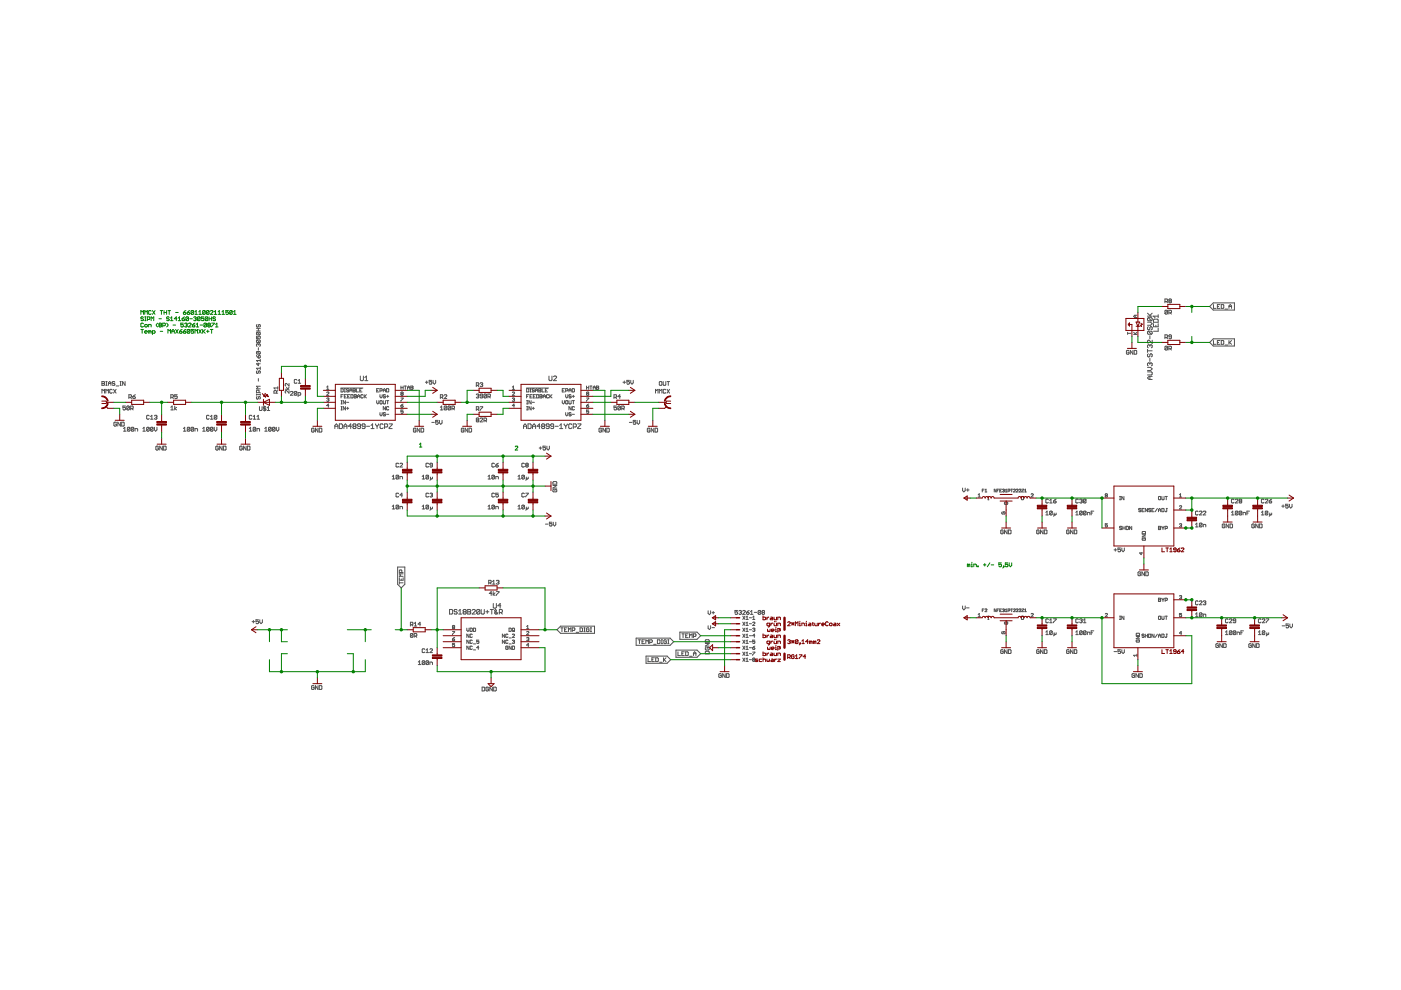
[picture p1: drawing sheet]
<svg xmlns="http://www.w3.org/2000/svg" width="297mm" height="210mm" viewBox="0 0 297 210" stroke-linecap="round" stroke-linejoin="round" font-family="sans-serif">
<g fill="none" stroke="#505050" stroke-width=".21">
<path d="M54.4 71.3v.5h.4l-.1-.4 .4-.1 .1 .1-.1 .4M54.4 75.4l.4 .5M54.4 70.2h.8M54.4 69.6h.8M54.5 70.4l.6 .6M54.5 78.6l-.1 .2 .1 .4 .3-.2 .1-.4 .3 .2-.1 .4M54.5 68.8l-.1 .1 .1 .4 .3-.1 .1-.4 .3 .1-.1 .4M54.5 70.4l-.1 .2 .1 .4h.6M54.5 72.1l-.1 .1 .1 .4h.6M54.5 74.5l-.1 .2 .1 .4h.6M54.5 70.4h.6l.1 .2-.1 .4M54.5 72.1h.6l.1 .1-.1 .4"/>
<path d="M54.5 74.5h.6l.1 .2-.1 .4M54.5 74.5l.6 .6M54.5 72.1l.6 .5M54.8 77v.5l-.4-.4h.8M54.8 73l-.1-.1-.3 .1 .1 .4M54.8 69.6v.6M54.8 73v.2M54.8 73.7v.6M54.8 75.5l.1-.1 .3 .1-.1 .4h-.3zM54.8 73l.1-.1 .3 .1-.1 .4M55.2 76.2v.5M55.2 77.8v.6"/>
<path d="M55.2 78.1h-.8l.3 .3M55.2 76.4h-.8l.3 .3M76.4 79.7v.8l.2 .2 .4-.2v-.8M116.4 79.7v.8l.1 .2h.4l.1-.2v-.8M117.3 79.9l.2-.2 .5 .2-.7 .8h.7M239.1 70.7h.7M239.1 70.4v.5M239.4 74.4l-.2-.1-.4 .1v.6l.4 .1 .2-.4h-.3M240.2 74.3v.8l-.6-.8v.8M240.3 70.9h.7M240.3 70.4l.5 .5M240.5 74.3l.5 .1-.1 .7h-.4z"/>
<path d="M240.7 66.8v.5M241 66.8h-.4l-.3 .3 .3 .2h.4M241 70.4l-.3 .4M243.3 78.8h.8l.2 .2-.2 .5h-.8M243.3 77.9h.6l.4 .3-.4 .3h-.6M243.3 74.1v.6M243.3 74.4h1M243.3 68.3h.6l.4 .3-.4 .4h-.6M243.3 67h1M243.3 66.4l.6 .6M243.5 69.3l-.2 .1v.4l.3 .1 .2-.1v-.4l.3-.1 .2 .1v.4l-.2 .1M243.5 75l-.2 .5 .3 .2 .2-.5 .3-.2 .2 .2-.2 .5"/>
<path d="M243.5 67.4h.6l.2 .1-.2 .5M243.5 70.2h.6l.2 .2v.3l-.2 .2M243.5 67.4l-.2 .1 .2 .5h.6M243.5 70.2l-.2 .2v.3l.2 .2h.6M243.5 70.2l.6 .7M243.5 67.4l.6 .6M243.8 71.2v.6M243.8 73.3v.1M243.8 76v.6M243.8 77.1v.2M243.8 79.8v.7M243.8 73.3l.1-.2 .4 .2v.3l-.2 .1"/>
<path d="M243.8 77.1l.1-.2 .4 .2v.3l-.2 .2M243.8 77.1l-.2-.2-.3 .2v.3l.2 .2M243.8 73.3l-.2-.2-.3 .2v.3l.2 .1M244.3 79.8h-.7l-.3 .3 .3 .4h.7M244.3 72.1v.7l-.8-.7-.2 .2 .2 .5M244.3 66.4l-.5 .5M244.6 68.6v.7h1v-.7M244.6 67.8l.1-.1h.7l.2 .1v.5h-1zM245.1 69v.3M245.6 69.6v.6h-1M245.6 67h-1l.3 .4M245.6 66.7v.7"/>
<path d="M247 71.5l.5-.1-.1-.4h-.4v.8M247 63.9h.4l.1-.4-.5-.1v.8M247.3 63.9l.2 .3M247.3 71.5l.2 .3M247.5 65.9l-.1-.1-.4 .1v.6M247.5 73.5l-.1-.1-.4 .1v.6M247.5 65.9l-.1 .7-.4-.1M247.5 73.5l-.1 .7-.4-.1M247.5 65.9l-.5 .6M247.5 73.5l-.5 .6M247.8 66.3h.4l.2-.4-.6-.1v.8M247.8 73.9h.4l.2-.4-.6-.1v.8"/>
<path d="M247.9 63.8l-.1-.2 .1-.2 .5 .1-.2 .3M247.9 63.8l-.1 .1 .1 .3 .5-.1-.2-.3M247.9 63.8h.3M248.1 66.3l.3 .3M248.1 73.9l.3 .3M248.4 71.4h-.5l-.1-.1 .1-.3 .5 .1v.6l-.2 .1-.4-.1M257.2 71.8h4.5v1.6h-4.5l-.7-.8zM257.2 64.2h4.5v1.5h-4.5l-.7-.7zM257.3 64.6v.8h.5M257.3 72.2v.8h.5M258.1 72.6h.3M258.1 65h.3"/>
<path d="M258.7 64.6h-.6v.8h.6M258.7 72.2h-.6v.8h.6M258.9 64.6l.6 .1-.2 .7h-.4zM258.9 72.2l.6 .1-.2 .7h-.4zM259.7 65.5h.6M259.7 73.2h.6M260.6 65.4v-.5l.2-.3 .3 .3v.5M260.6 65h.5M260.6 72.2v.8M260.7 72.6l.4 .4M261.1 72.2l-.5 .5M21.6 81.3h.4"/>
<path d="M21.6 80.9l.6 .1-.2 .7h-.4zM21.6 83.4v-.9l.3 .3 .3-.3v.9M22.4 80.9h.3M22.4 83.4v-.9l.3 .3 .3-.3v.9M22.4 81.7h.3M22.6 80.9v.8M23 81.3h.5M23 81.7v-.5l.3-.3 .2 .3v.5M23.8 82.7l-.1-.2-.4 .2v.5l.1 .2 .4-.2M24.1 82.5l.5 .9M24.3 81l-.1-.1-.4 .1 .1 .3 .4 .1-.1 .3-.4-.1M24.6 82.5l-.5 .9"/>
<path d="M24.6 81.8h.6M24.7 89.7l-.1-.2-.4 .2v.5l.4 .1 .1-.4h-.3M25.4 80.9h.3M25.4 81.7h.3M25.5 89.5v.8l-.5-.8v.8M25.6 80.9v.8M25.8 89.5h.4l.1 .2-.1 .6h-.4zM26.2 91.4h.5M26.2 90.9l.3-.3v.8M26.5 80.9v.8l-.5-.8v.8M26.6 86.1h-.5v.4l.4-.1 .1 .4-.1 .1-.4-.1M27.3 84.2h.4l.2-.4-.6-.1v.8"/>
<path d="M27.4 86.2v.6l-.1 .1-.4-.1M27.4 86.2l-.4-.1-.1 .7M27.4 86.2l-.5 .6M27.6 90.7v.6l-.2 .1-.4-.1M27.6 90.7l-.5-.1-.1 .7M27.6 90.7l-.6 .6M27.6 84.2l.3 .3M27.7 86.6l.5-.1-.1-.4h-.4v.8M28 86.6l.2 .3M28.2 84.1h.4l.1 .3-.4 .1zM28.4 90.7l-.2 .7-.4-.1M28.4 90.7l-.4-.1-.2 .7"/>
<path d="M28.4 90.7l-.6 .6M28.6 91.4v-.5l.6 .1v.4M28.7 83.7l-.5 .4M30.3 91.4h.5M30.3 90.9l.2-.3v.8M31.6 90.7v.6l-.1 .1-.4-.1M31.6 90.7l-.4-.1-.1 .1v.6M31.6 88.2l-.1-.1-.4 .1v.5l.1 .2 .4-.2M31.6 90.7l-.5 .6M31.9 88.9h.5M31.9 88.3l.3-.2v.8M32.4 90.7l-.1 .7-.4-.1"/>
<path d="M32.4 90.7l-.4-.1-.1 .7M32.4 90.7l-.5 .6M32.7 90.6v.5l.3 .3 .3-.3v-.5M32.7 88.2l.4-.1 .2 .1-.2 .3M33 88.5h.1M33.1 88.5l.2 .1-.2 .3-.4-.2M33.6 94.7l-.2-.1-.4 .1v.6l.2 .1 .4-.1v-.3h-.3M34.4 94.6v.8l-.5-.8v.8M34.7 94.6h.4l.1 .1-.1 .7h-.4zM36.2 86.9h.6M36.2 86.4l.3-.3v.8M36.2 84.2h.4l.2-.4-.6-.1v.8"/>
<path d="M36.5 84.2l.3 .3M37 86.1v.8M37.4 86.4l-.4 .2 .4 .3M37.6 83.7h-.6v.4l.4-.1 .2 .4-.2 .1-.4-.1M38.9 91.4h.5M38.9 90.9l.3-.3v.8M40.2 90.7l-.1 .7-.4-.1M40.2 90.7l-.4-.1-.1 .7M40.2 90.7l-.5 .6M41.1 90.7l-.2 .7-.4-.1M41.1 90.7l-.4-.1-.2 .1v.6M41.1 90.7l-.6 .6"/>
<path d="M41.3 91.4v-.5l.6 .1v.4M43 91.4h.5M43 90.9l.2-.3v.8M44.3 90.7v.6l-.1 .1-.4-.1M44.3 90.7l-.4-.1-.1 .1v.6M44.3 88.2l-.1-.1-.4 .1v.5l.1 .2 .4-.2M44.3 90.7l-.5 .6M44.6 88.9h.5M44.6 88.3l.3-.2v.8M45.1 90.7l-.1 .7-.4-.1M45.1 90.7l-.4-.1-.1 .7M45.1 90.7l-.5 .6"/>
<path d="M45.4 90.6v.5l.3 .3 .3-.3v-.5M46 88.2l-.4-.1-.2 .1v.5M46 88.2l-.2 .7-.4-.2M46 88.2l-.6 .5M46.3 94.7l-.2-.1-.4 .1v.6l.2 .1 .4-.1v-.3h-.3M47.1 94.6v.8l-.5-.8v.8M47.4 94.6h.4l.1 .1-.1 .7h-.4zM51.4 94.7l-.2-.1-.4 .1 .1 .7 .5-.1v-.3h-.3M52.2 94.6v.8l-.6-.8v.8M52.5 94.6h.4l.1 .1-.1 .7h-.4zM52.9 90.9l.2-.3v.8M52.9 91.4h.5"/>
<path d="M53.4 88.2l-.1-.1-.4 .1 .1 .7 .4-.2M53.7 88.9h.5M53.7 88.3l.3-.2v.8M54.2 90.7l-.1 .7-.4-.1M54.2 90.7l-.4-.1-.1 .7M54.2 90.7l-.5 .6M54.4 83.5v.3M54.4 83.7h.8M54.5 91.4v-.5l.5 .1v.4M54.5 88.3l.3-.2v.8M54.5 88.9h.5M54.5 84.1l-.1 .1 .1 .4 .3-.1 .1-.4 .3 .1-.1 .4"/>
<path d="M54.8 80.3v.5M54.9 83.2v-.4l-.1-.1-.4 .1v.4h.8M55 86.2l.1 .8 .5-.1v-.7M55.2 83.5v.3M55.2 81.9h-.8l.3 .3-.3 .2h.8M56.1 86.1v1.1M56.1 91.4h.6M56.1 90.9l.3-.3v.8M56.4 86.4l-.4-.2-.2 .3 .4 .1 .2 .3-.2 .1-.4-.1M56.6 86.5l.3-.3v.8M56.6 87h.6M57.5 90.7l-.1 .7-.5-.1"/>
<path d="M57.5 90.7l-.4-.1-.2 .1v.6M57.5 90.7l-.6 .6M58.3 90.7v.6l-.1 .1-.4-.1M58.3 90.7l-.4-.1-.1 .7M58.3 90.7l-.5 .6M58.6 90.6v.5l.3 .3 .2-.3v-.5M58.6 83.4v-.4l-.4-.2-.1 .6h.8M58.9 82.3h-.8l.2 .2M58.9 82.8l-.3 .3M58.9 82v.5M60.5 82.5h.8M60.7 82.1l.3 .4 .3-.4"/>
<path d="M61.3 81.3v.6l-.6-.6-.2 .1 .1 .5M61.3 82.8v.6l-.6-.6-.2 .2 .1 .4M61.6 83.1l.1-.1 .4 .1-.5 .7h.5M62.9 83.1v.6l-.1 .1-.4-.1M62.9 83.1l-.1-.1-.4 .1v.6M62.9 80.6l-.1-.1-.4 .1v.5l.1 .2 .4-.2M62.9 83.1l-.5 .6M63.2 83.8h.4l.2-.4-.6-.2v.9M63.2 81.3h.6M63.2 80.7l.3-.2v.8M66.6 90.9l-.1-.1-.4 .1 .1 .7 .4-.1v-.3h-.3M67.4 90.8v.8l-.5-.8v.8"/>
<path d="M67.7 90.8l.5 .1v.6l-.1 .1h-.4zM69.3 83.2h.4l-.4 .6h.4M69.3 82.5h.4M69.3 84.5l.3-.1v.3M69.3 82.1l.2-.2v.6M69.5 84.7h.1M69.6 84.7v.4l-.3-.1M69.7 86h-.4l.3-.3v.7M71 90.9v-.7l.3-.3 .3 .3v.7M71 90.4h.6M71.9 89.9h.5l.2 .1v.7l-.2 .2h-.5zM72.3 82.3h4.6"/>
<path d="M72.3 86.9h.2M72.3 82.4l.5 .1-.2 .6h-.3zM72.3 84h.2M72.3 85.6h.2M72.3 84.9h.2M72.3 86.2h.2M72.4 84.9v.7M72.4 86.2v.7M72.8 83.7h-.5v.7M72.9 90.4h.7M72.9 90.9v-.7l.3-.3 .4 .3v.7M73 82.4h.2"/>
<path d="M73 83.1h.2M73 84h.2M73.1 82.4v.7M73.2 84.9v.7l-.4-.7v.7M73.2 86.2v.7l-.4-.7v.7M73.5 83.7h-.5v.7h.5M73.5 85.3h.4M73.5 86.6h.4M73.7 84h.2M73.7 86.3v.5M73.9 82.5l-.1-.1-.3 .1 .1 .3 .3 .1-.1 .2-.3-.1M74.2 83.7h-.5v.7h.5"/>
<path d="M74.2 82.8h.4M74.2 83.1v-.5l.2-.2 .2 .2v.5M74.4 83.7l.5 .1-.1 .6h-.4zM74.5 90.4h-.6l.5-.5v1M74.9 82.4l.4 .1-.1 .6h-.3zM74.9 82.8h.3M75 90.4h.3M75 90.4l-.2 .1 .2 .4 .5-.2-.2-.3M75 90.4l-.2-.2 .2-.3 .5 .1-.2 .4M75.1 83.7l.5 .1-.1 .6h-.4zM75.1 84h.4M75.6 82.4v.7h.4"/>
<path d="M75.8 84.4v-.5l.2-.2 .3 .2v.5M75.8 84h.5M76.3 82.8h.2M76.4 90.4h-.5l-.1-.2 .1-.3h.4l.1 .1v.7l-.1 .2h-.4l-.1-.2M76.8 82.4h-.5v.7h.5M77 83.8l-.1-.1-.4 .1 .1 .6 .4-.1M77.2 83.7v.7M77.3 84l.4 .4M77.3 80.7h.7M77.3 80.1l.4-.4v1M77.4 90.4h-.5l-.1-.2 .1-.3h.3l.2 .1v.7l-.2 .2h-.3l-.1-.2M77.7 83.7l-.5 .4"/>
<path d="M77.7 90.4h.7M78.7 90.9h.6M78.7 90.2l.3-.3v1M79.6 89.9l.3 .5M79.9 82.8h.2M79.9 84.9v.5l.2 .2 .2-.2v-.5M79.9 90.4v.5M80.3 89.9l-.4 .5M80.3 82.4h-.4v.7h.4M80.6 82.9h.3l.1-.4-.4-.1v.7M80.6 83.7v.4l.2 .3 .2-.3v-.4M80.6 87.5v.4l.2 .3 .2-.3v-.4"/>
<path d="M80.7 84.9l.3 .2-.1 .5-.3-.1zM81.2 90l-.1-.1-.5 .1v.7l.2 .2 .4-.2M81.3 82.8h.4M81.3 84.9v.6l.1 .1 .3-.1v-.6M81.3 83.1v-.5l.2-.2 .2 .2v.5M81.5 90.5h.5l.2-.1v-.4l-.2-.1h-.5v1M81.7 87.6l-.1-.1-.3 .1 .1 .2 .3 .1-.1 .3-.3-.1M81.7 83.8l-.1-.1-.3 .1 .1 .2 .3 .1-.1 .3-.3-.1M81.7 86.2v.7l-.4-.7v.7M82 82.4l.4 .1-.1 .6h-.3zM82 84h.4M82 84.9h.4"/>
<path d="M82 87.8h.4M82.2 83.8v.5M82.2 84.9v.7M82.4 86.3l-.1-.1-.3 .1v.5h.4M82.5 89.9h.6l-.6 .8v.2h.6M84.5 98.3l-.1-.1-.4 .1v.6l.1 .1 .4-.1M84.8 98.3l.1-.1 .4 .1-.5 .7h.5M85 84.4h.5l-.5 .7M85 86h.3l.2 .2-.4 .2zM85 81.9v.6M85 82.2h.5M85.1 83.5v.3l.4-.1-.2-.2"/>
<path d="M85.1 83.5v-.4l.4 .1-.2 .3M85.1 83.5h.2M85.5 86.9h-.5v.4l.3-.1 .2 .3-.2 .1-.3-.1M85.5 81.9v.6M85.5 85.7l-.5 .3M85.7 81.9h.5M85.9 81.9v.6M86.4 82.2h.5M86.4 82.5v-.4l.2-.2 .3 .2v.4M87.1 81.9l.5 .1-.1 .5h-.4zM87.1 82.2h.4M88.2 90.9l-.1-.1-.4 .1 .1 .7 .4-.1v-.3h-.3"/>
<path d="M89 90.8v.8l-.5-.8v.8M89.3 90.8l.5 .1v.6l-.1 .1h-.4zM90.2 81h.5M90.5 80.8v.5M90.9 98.3l-.2-.1-.4 .1v.6l.2 .1 .4-.1M91.5 80.6h-.5v.4l.3-.1 .2 .1-.1 .4-.4-.1M91.5 89.6h.6M91.7 98.6h-.4l-.2-.1 .2-.3 .4 .1v.6l-.2 .1-.4-.1M91.8 80.6v.6l.3 .2 .3-.2v-.6M92.9 89.1h-.5v.5l.2-.2 .3 .2-.1 .4-.4-.2M93.2 89.1v.6l.3 .3 .2-.3v-.6M93.4 86.4l.2-.3v.8"/>
<path d="M93.4 86.9h.5M93.4 84.2h.4l.1-.1-.1-.4h-.4v.8M93.6 84.2l.3 .3M94.2 83.8l.1-.1 .4 .1-.5 .7h.5M94.7 86.2l-.1 .7-.4-.1M94.7 86.2l-.4-.1-.1 .1v.6M94.7 86.2l-.5 .6M95.5 86.2v.6l-.1 .1-.4-.1M95.5 86.2l-.4-.1-.1 .7M95.5 86.2l-.5 .6M95.8 86.6l.6-.1-.2-.4h-.4v.8M96.1 86.6l.3 .3"/>
<path d="M98.3 90.9l-.1-.1-.4 .1v.6l.4 .1 .1-.4h-.2M99.2 90.8v.8l-.6-.8v.8M99.4 90.8l.6 .1v.6l-.2 .1h-.4zM101 83.7l.4-.2 .1 .2-.1 .3M101 81.7h.4l.1-.1-.1-.4h-.4v.8M101 86.8h.4l.1-.2-.1-.4h-.4v.8M101.1 89l-.1-.1 .1-.3 .4 .2-.1 .2M101.1 89l-.1 .2 .1 .3 .4-.2-.1-.3M101.1 89h.3M101.2 84h.2M101.2 81.7l.3 .3M101.2 86.8l.3 .2"/>
<path d="M101.4 84l.1 .1-.1 .3-.4-.2M101.8 81.3l.4-.1 .1 .1-.1 .3M101.8 86.2h.5l-.5 .8M101.8 88.8l.1-.2 .4 .2-.5 .7h.5M102.1 81.6h.1M102.2 81.6l.1 .1-.1 .3-.4-.2M102.3 84l-.5-.2 .1-.3 .4 .2v.5l-.1 .2-.4-.2M102.6 89.2l.6-.2-.2-.4h-.4v.9M102.9 89.2l.3 .3M103.2 83.7l-.5-.2-.1 .7M103.2 83.7v.5l-.2 .2-.4-.2M103.2 83.7l-.6 .5"/>
<path d="M103.4 84.1l.6-.1-.2-.5h-.4v.9M103.7 84.1l.3 .3M104.8 98.3l-.1-.1-.4 .1v.6l.1 .1 .4-.1M105.1 98.6h.4l.2 .3-.5 .1zM105.7 98.2l-.6 .4M108.6 83.2h.5l-.5 .6h.5M108.6 82.5h.5M108.6 84.5l.4-.1 .1 .1-.1 .2M108.6 82.1l.3-.2v.6M108.9 84.7h.1M109 84.7l.1 .2-.1 .2-.4-.1M109.1 86h-.5l.4-.3v.7"/>
<path d="M111 90.4h.6M111 90.9v-.7l.3-.3 .3 .3v.7M111.2 98.3l-.2-.1-.4 .1v.6l.2 .1 .4-.1M111.6 98.6l-.1-.1 .1-.3 .4 .1-.1 .3M111.6 98.6l-.1 .2 .1 .2 .4-.1-.1-.3M111.6 98.6h.3M111.6 82.3h4.7M111.7 82.4l.4 .1-.1 .6h-.3zM111.7 86.9h.2M111.7 84h.2M111.7 85.6h.2M111.7 84.9h.2"/>
<path d="M111.7 86.2h.2M111.8 84.9v.7M111.8 86.2v.7M112 89.9h.4l.2 .1v.7l-.2 .2h-.4zM112.1 83.7h-.4v.7M112.4 82.4h.2M112.4 83.1h.2M112.4 84h.2M112.5 82.4v.7M112.6 84.9v.7l-.5-.7v.7M112.6 86.2v.7l-.5-.7v.7M112.8 83.7h-.4v.7h.4"/>
<path d="M112.8 85.3h.5M112.8 86.6h.5M112.9 90.4h.7M112.9 90.9v-.7l.3-.3 .4 .3v.7M113.1 84h.2M113.1 86.3v.5M113.3 82.5l-.4-.1-.1 .2 .4 .2 .1 .2h-.5M113.5 83.1v-.5l.3-.2 .2 .2v.5M113.5 83.7h-.4v.7h.4M113.5 82.8h.5M113.8 83.7l.4 .1-.1 .6h-.3zM114.2 82.8h.4"/>
<path d="M114.2 82.4l.5 .1-.1 .6h-.4zM114.3 95h.6M114.5 83.7l.4 .1-.1 .6h-.3zM114.5 84h.3M114.5 90.4h-.6l.5-.5v1M114.6 94.7v.6M114.9 82.4v.7h.5M115 90.4h.3M115 90.4l-.2 .1 .2 .4 .5-.2-.2-.3M115 90.4l-.2-.2 .2-.3 .5 .1-.2 .4M115.2 84.4v-.5l.2-.2 .2 .2v.5M115.2 84h.4"/>
<path d="M115.6 82.8h.3M115.7 94.6h-.6v.4l.3-.1 .3 .1-.2 .4-.4-.1M116 94.6v.5l.2 .3 .3-.3v-.5M116.1 82.4h-.5v.7h.5M116.3 83.8l-.1-.1-.3 .1v.5h.4M116.4 90.4h-.4l-.2-.2 .2-.3 .4 .1v.7l-.1 .2-.5-.2M116.6 83.7v.7M116.7 84l.3 .4M117 83.7l-.4 .4M117.4 90.4h-.5l-.2-.2 .2-.3h.3l.2 .1v.7l-.2 .2h-.3l-.2-.2M117.7 90.4h.7M118.7 90.9h.6"/>
<path d="M118.7 90.2l.3-.3v1M119.2 82.8h.2M119.2 84.9v.5l.2 .2 .3-.2v-.5M119.6 89.9l.4 .5M119.7 82.4h-.5v.7h.5M119.9 82.9l.5-.1-.1-.4h-.4v.7M119.9 83.7v.4l.3 .3 .2-.3v-.4M119.9 87.5v.4l.3 .3 .2-.3v-.4M120 90.4v.5M120 84.9l.4 .2-.1 .5-.4-.1zM120.3 89.9l-.3 .5M120.6 83.1v-.5l.3-.2 .2 .2v.5"/>
<path d="M120.6 82.8h.5M120.6 84.9l.1 .7 .4-.1v-.6M121.1 83.8l-.4-.1-.1 .2 .4 .1 .1 .3h-.5M121.1 87.6l-.4-.1-.1 .2 .4 .1 .1 .3h-.5M121.1 86.2v.7l-.5-.7v.7M121.2 90l-.1-.1h-.4l-.1 .1v.7l.1 .2h.4l.1-.2M121.3 82.4l.5 .1-.1 .6h-.4zM121.3 84h.5M121.3 84.9h.5M121.3 87.8h.5M121.5 90.5h.5l.2-.1v-.4l-.2-.1h-.5v1M121.6 83.8v.5"/>
<path d="M121.6 84.9v.7M121.8 86.3l-.1-.1-.4 .1 .1 .6 .4-.1M122.5 89.9h.6l-.6 1h.6M124.4 84.4h.4l-.4 .7M124.4 86h.3l.1 .2-.3 .2zM124.4 82.2h.4M124.4 81.9v.6M124.5 83.5l-.1 .1 .1 .2 .3-.1-.1-.2M124.5 83.5l-.1-.1 .1-.3 .3 .1-.1 .3M124.5 83.5h.2M124.8 86.9h-.4v.4l.3-.1 .1 .3-.1 .1-.3-.1M124.8 81.9v.6"/>
<path d="M124.8 85.7l-.4 .3M125.1 81.9h.4M125.3 81.9v.6M125.8 82.2h.4M125.8 82.5v-.4l.2-.2 .2 .2v.4M126.5 81.9l.4 .1-.1 .5h-.3zM126.5 82.2h.3M127.6 90.9l-.2-.1-.4 .1v.6l.4 .1 .2-.4h-.3M128.4 90.8v.8l-.6-.8v.8M128.7 90.8h.4l.1 .1-.1 .7h-.4zM130.2 84.2h.4l.1-.1-.1-.4h-.4v.8M130.5 84.2l.2 .3"/>
<path d="M130.7 86.1h-.5v.4l.3-.1 .2 .1-.1 .4-.4-.1M131.6 86.2v.6l-.2 .1-.4-.1M131.6 86.2l-.5-.1-.1 .7M131.6 84.1h-.6l.4-.4v.8M131.6 86.2l-.6 .6M131.8 86.6l.6-.1-.2-.4h-.4v.8M132.1 81h.5M132.1 86.6l.3 .3M132.4 80.8v.5M133.4 89.6h.6M133.5 80.6h-.6v.4l.3-.1 .3 .1-.2 .4-.4-.1M133.7 80.6v.6l.3 .2 .3-.2v-.6"/>
<path d="M134.8 89.1h-.5v.5l.2-.2 .3 .2-.1 .4-.4-.2M135.1 89.1v.6l.2 .3 .3-.3v-.6M137.8 90.9l-.1-.1-.5 .1v.6l.5 .1 .1-.4h-.3M138.6 90.8v.8l-.5-.8v.8M138.9 90.8h.4l.1 .1-.1 .7h-.4zM139 83.4v-.9l.2 .3 .3-.3v.9M139.8 81l.1-.1 .4 .1v.6l-.1 .1-.4-.1zM139.8 83.4v-.9l.3 .3 .2-.3v.9M140.6 80.9l.1 .8 .5-.1v-.7M141.2 82.7l-.2-.2-.4 .2 .1 .7 .5-.2M141.4 80.9h.6M141.4 82.5l.6 .9"/>
<path d="M141.7 80.9v.8M142 82.5l-.6 .9M83.2 101l.2-.2v.8M83.2 107.4l.2-.3v.8M83.2 101.6h.5M83.2 107.9h.5M84.5 100.9v.5l-.1 .2-.4-.2M84.5 100.9l-.1-.1-.4 .1v.5M84.5 104.7l-.1-.1-.4 .1v.5l.1 .2 .4-.2M84.5 107.2l-.1-.1-.4 .1v.6M84.5 107.2v.6l-.1 .1-.4-.1M84.5 100.9l-.5 .5"/>
<path d="M84.5 107.2l-.5 .6M84.8 101.6v-.6l.5 .2v.4M84.8 107.9v-.5l.5 .1v.4M85.3 105h-.5l.4-.4v.8M89.5 101.6h.5M89.5 107.4l.3-.3v.8M89.5 101l.3-.2v.8M89.5 107.9h.5M90.9 100.9v.5l-.2 .2-.4-.2M90.9 100.9l-.2-.1-.4 .1v.5M90.9 107.2l-.2-.1-.4 .1v.6M90.9 107.2v.6l-.2 .1-.4-.1"/>
<path d="M90.9 104.7l-.2-.1-.4 .1v.5l.2 .2 .4-.2M90.9 107.2l-.6 .6M90.9 100.9l-.6 .5M91.1 104.7l.4-.1 .2 .1-.2 .3M91.3 101.2l-.2 .6M91.3 107.5l-.2 .7M91.4 105h.1M91.5 105l.2 .1-.2 .3-.4-.2M91.7 101.2l-.2 .4-.2-.2M91.7 107.5l-.2 .4-.2-.1M103.5 101.6h.5M103.5 107.9h.5"/>
<path d="M103.5 107.4l.2-.3v.8M103.5 101l.2-.2v.8M104.8 100.9l-.5 .5M104.8 100.9v.5l-.1 .2-.4-.2M104.8 100.9l-.1-.1-.4 .1v.5M104.8 107.2v.6l-.1 .1-.4-.1M104.8 107.2l-.1-.1-.4 .1v.6M104.8 104.7l-.1-.1-.4 .1v.5l.1 .2 .4-.2M104.8 107.2l-.5 .6M105.1 101.6v-.6l.6 .2v.4M105.1 107.9v-.5l.6 .1v.4M105.7 104.6h-.6v.4l.3-.2 .3 .2-.2 .4-.4-.2"/>
<path d="M109.8 101.6h.6M109.8 107.9h.6M109.8 107.4l.3-.3v.8M109.8 101l.3-.2v.8M111.2 100.9v.5l-.2 .2-.4-.2M111.2 100.9l-.2-.1-.4 .1v.5M111.2 107.2v.6l-.2 .1-.4-.1M111.2 107.2l-.2-.1-.4 .1v.6M111.2 100.9l-.6 .5M111.2 104.7l-.2-.1-.4 .1v.5l.2 .2 .4-.2M111.2 107.2l-.6 .6M111.5 104.6h.5l-.5 .8"/>
<path d="M111.6 101.2l-.1 .6M111.6 107.5l-.1 .7M112 101.2l-.1 .4-.3-.2M112 107.5l-.1 .4-.3-.1M115.7 111.1h.5M117 110.7h-.5v.4l.3-.1 .2 .1-.1 .4-.4-.1M117.2 102.9h.8l-.8 .6h.8M117.3 110.7v.6l.3 .2 .2-.2v-.6M117.4 103.8l-.2 .1 .2 .4h.5l.1-.4-.4-.1v.2M117.4 102.1h.5l.1 .6h-.8zM204.1 103.5v.5l.3 .3 .2-.3v-.5M204.9 103.9h.6"/>
<path d="M205.2 103.6v.6M207.4 105.4h.5M207.4 104.9l.2-.2v.7M208.3 104h.1M208.7 103.7h-.4v.6M208.9 104.3h.3M208.9 103.9l.1-.2v.6M209.4 106h.3M209.4 105.3h.3M209.5 105.3v.7M211.2 103.7v.6l-.4-.6v.6M211.4 104h.2"/>
<path d="M211.8 103.7h-.4v.6M212 104h.2M212.4 103.7h-.4v.6h.4M212.5 108.5v.5l.6-.1-.1-.4h-.3v.3M212.6 103.8l.3-.1v.3M212.7 112.5l-.1-.1-.4 .1v.6l.4 .1 .1-.4h-.3M212.7 104h.2M212.9 104v.3l-.3-.1M213.1 106.5l-.1 .1 .1 .3 .6-.1-.1-.3h-.3v.2M213.1 104.3h.4M213.1 103.9l.2-.2v.6M213.5 112.4v.8l-.5-.8v.8"/>
<path d="M213.7 104.1l.4-.1-.1-.3h-.3v.6M213.8 112.4l.6 .1v.6l-.2 .1h-.4zM214.3 103.7h.4M214.5 103.7v.6M214.9 103.8h.4l-.4 .5h.4M215.5 103.8h.4l-.4 .5h.4M216.1 103.8h.4l-.4 .5h.4M216.6 103.7h.4l-.4 .5 .4 .1M216.7 105.3l.3 .1-.1 .6-.3-.2zM217.2 104.3h.4M217.2 103.9l.2-.2v.6M218.6 104.8l.1-.1 .4 .1-.5 .6h.5"/>
<path d="M220.3 112.5l-.1-.1-.4 .1v.6l.4 .1 .1-.4h-.3M221.1 112.4v.8l-.5-.8v.8M221.4 112.4l.6 .1v.6l-.2 .1h-.4zM221.7 109.2h.6M221.7 108.6l.3-.2v.8M222.3 106l-.2-.2-.4 .2v.5l.2 .1 .4-.1M222.5 106.6h.6M222.5 106.1l.3-.3v.8M223.1 108.5v.6l-.2 .1-.4-.1M223.1 108.5l-.2-.1-.4 .1v.6M223.1 108.5l-.6 .6M223.4 106.2h.4l.1 .3-.4 .1z"/>
<path d="M223.5 108.8l-.1 .7M223.9 108.8l-.1 .4-.3-.1M223.9 105.8l-.5 .4M226.7 112.5l-.2-.1-.4 .1v.6l.4 .1 .2-.4h-.3M227.5 112.4v.8l-.6-.8v.8M227.8 112.4l.5 .1-.1 .7h-.4zM228.1 108.6l.2-.2v.8M228.1 109.2h.5M228.6 106l-.1-.2-.4 .2v.5l.1 .1 .4-.1M228.9 106l.4-.2 .1 .2-.1 .2M229.2 106.2h.1M229.3 106.2l.1 .2-.1 .2-.4-.1"/>
<path d="M229.4 108.5v.6l-.1 .1-.4-.1M229.4 108.5l-.1-.1-.4 .1v.6M229.4 108.5l-.5 .6M230.3 108.5v.6l-.2 .1-.4-.1M230.3 108.5l-.2-.1-.4 .1v.6M230.3 106l-.2-.2-.4 .2v.5M230.3 106v.5l-.2 .1-.4-.1M230.3 108.5l-.6 .6M230.3 106l-.6 .5M230.5 109.2v-.6l.6 .2v.4M231.4 108.8h.2M231.9 108.4h-.5v.8"/>
<path d="M234.4 105.1v-.4l.4 .1-.1 .3M234.4 105.1v.3l.4-.1-.1-.2M234.4 105.1h.3M234.8 111h-.5v.4l.3-.1 .2 .1-.1 .3-.4-.1M236.2 116.6h.5M236.5 116.3v.6M237.4 106h.2M237.4 105.3h.2M237.5 105.3v.7M237.6 116.2h-.6v.4l.3-.2 .3 .2-.2 .4-.4-.1M237.8 111.7l-.1-.1-.3 .1 .1 .3 .3 .1-.1 .2-.3-.1M237.8 116.2v.5l.3 .3 .3-.3v-.5"/>
<path d="M238.1 112h.4M238.1 111.6v.7M238.3 105.3v.7l-.5-.7v.7M238.5 111.6v.7M238.8 111.6l.4 .1-.1 .6h-.3zM239.9 111.6v.7l-.4-.7v.7M241.9 107.9h-.5l.1 .2 .4 .2-.1 .2-.4-.1M242 117.1v.5l-.4-.4h.7M242.1 108.1h.3M242.2 112.8l.6-.1 .1 .5h-.7zM242.2 113.4h.7l-.7 .5h.7M242.3 114.1l-.1 .1 .1 .4 .6-.2-.1-.3h-.3v.2"/>
<path d="M242.6 107.8h-.5v.7h.5M243.3 107.8v.7l-.5-.7v.7M244 107.9h-.5l.1 .2 .4 .2-.1 .2-.4-.1M244.2 108.1h.3M244.7 107.8h-.5v.7h.5M245.4 107.8l-.5 .7M245.6 105.4h.5l-.1 .6-.4-.2zM245.6 111.6l.5 .1-.1 .6h-.4zM245.6 112h.4M245.6 108.5v-.5l.3-.2 .2 .2v.5M245.6 108.1h.5M246.3 105.3l.1 .7 .4-.2v-.5"/>
<path d="M246.3 107.8l.5 .1-.1 .6h-.4zM246.3 111.6l.3 .4M246.6 112v.3M246.8 111.6l-.2 .4M247 105.3h.5M247 112.1h.4l.1-.4-.5-.1v.7M247.3 105.3v.7M247.3 107.8h.2M247.4 107.8v.6l-.1 .1-.3-.1M250.1 107.4l.1-.2 .3 .2-.4 .5h.4M250.1 105.4h.4M250.1 111.2l.3-.2v.4"/>
<path d="M250.1 104.9l.2-.2v.7M250.3 111.4h.1M250.4 111.4v.3l-.3-.1M253.5 111.2l.2-.3v.8M253.5 111.7h.5M254 108.5l-.1-.1-.4 .1v.6l.1 .1 .4-.1M254.3 108.5l.1-.1 .4 .1-.5 .7h.5M254.8 111v.6l-.1 .1-.4-.1M254.8 111l-.4-.1-.1 .7M254.8 111l-.5 .6M255.1 111.7v-.5l.6 .1v.4M255.1 108.5l.1-.1 .5 .1-.6 .7h.6"/>
<path d="M259.7 111.2l-.2-.1-.4 .1v.6l.2 .1 .4-.1v-.3h-.3M260.5 111.1v.8l-.5-.8v.8M260.8 111.1l.5 .1-.1 .7h-.4zM261.1 109.2h.5M261.1 108.6l.3-.2v.8M261.6 106l-.1-.2-.4 .2v.5l.1 .1 .4-.1M261.9 106l.1-.2 .5 .2-.6 .6h.6M262.5 108.5v.6l-.2 .1-.4-.1M262.5 108.5l-.5-.1-.1 .7M262.5 108.5l-.6 .6M262.9 106.2l-.2 .2 .2 .2 .4-.1-.2-.3M262.9 106.2l-.2-.1 .2-.3 .4 .2-.2 .2"/>
<path d="M262.9 106.2h.2M263.3 108.5v.6l-.2 .1-.4-.1M263.3 108.5l-.2-.1-.4 .1v.6M263.3 108.5l-.6 .6M263.5 109.2v-.6l.6 .2v.4M264.4 108.8h.2M264.9 108.4h-.5v.8M266 111.2l-.2-.1-.4 .1v.6l.2 .1 .4-.1v-.3h-.3M266.8 111.1v.8l-.6-.8v.8M267.1 111.1l.5 .1-.1 .7h-.4zM267.4 109.2h.6M267.4 108.6l.3-.2v.8"/>
<path d="M268 106l-.2-.2-.4 .2v.5l.2 .1 .4-.1M268.3 106l.1-.2 .4 .2-.5 .6h.5M268.8 108.5v.6l-.1 .1-.4-.1M268.8 108.5l-.1-.1-.4 .1v.6M268.8 108.5l-.5 .6M269.1 106.2h.4l.1 .3-.4 .1zM269.2 108.8l-.1 .7M269.6 108.8l-.1 .4-.3-.1M269.6 105.8l-.5 .4M271.8 107.3h.5M272 107v.6M273.1 106.9h-.5v.4l.3-.1 .2 .1-.1 .4-.4-.1"/>
<path d="M273.4 106.9v.5l.3 .3 .2-.3v-.5M53.4 131.8h.6M53.7 131.6v.5M54.8 131.4h-.5v.4l.2-.1 .3 .1-.1 .4-.4-.1M55.1 131.4v.6l.3 .2 .2-.2v-.6M84.3 120.2h1.5v3.7l-.7 .8-.8-.8zM84.7 122.5v.5h.8v-.5M84.7 123.6h.8M84.7 123.3v.5M85.1 122.7v.3M85.2 121.4v-.4l-.4-.2-.1 .6h.8M85.5 121.7h-.8l.2 .2-.2 .3h.8"/>
<path d="M87 132.5h.4l.1-.4-.5-.2v.8M87.3 132.5l.2 .2M87.5 134.5l-.1-.2-.4 .2v.5M87.5 134.5v.5l-.1 .1-.4-.1M87.5 134.5l-.5 .5M87.8 134.9h.4l.2-.4-.6-.2v.8M87.8 132.2l.3-.3v.8M87.8 132.7h.6M88.1 134.9l.3 .2M89.2 132.3h-.6l.4-.4v.8M90 137.7l-.1-.1-.4 .1v.5l.1 .2 .4-.2M90.3 137.8l.3-.2v.8"/>
<path d="M90.3 138.4h.6M91.1 137.7l.2-.1 .4 .1-.6 .7h.6M95.3 129.2h.5l.2 .2v.6l-.2 .2h-.5zM95.9 133.9h.5l-.5 .7M95.9 135.5h.4l.1 .2-.3 .1zM96.1 133l-.2 .1 .2 .2 .3-.1-.1-.2M96.1 133l-.2-.2 .2-.2 .3 .1-.1 .3M96.1 133h.2M96.4 136.4h-.5v.4l.3-.1 .2 .1-.1 .3-.4-.1M96.4 135.1l-.5 .4M96.9 129.4l-.1-.2h-.4l-.1 .4 .5 .1 .1 .3-.1 .2-.5-.2M97.2 130.2h.7"/>
<path d="M97.2 129.6l.4-.4v1M98.4 129.7h.3M98.4 129.7l-.2 .2 .2 .3 .4-.2-.1-.3M98.4 129.7l-.2-.1 .2-.4 .4 .2-.1 .3M99 133.2v.4l.2 .3 .2-.3v-.4M99.2 129.2h.5l.1 .2-.1 .3 .1 .3-.1 .2h-.5zM99.2 129.7h.5M99.4 134.5v.6l-.4-.6v.6M99.4 135.7v.7l-.4-.7v.7M99.4 137v.7l-.4-.7v.7M99.7 133.2l.4 .1-.1 .6h-.3zM100.1 129.4l.2-.2 .5 .2v.2l-.7 .6h.7"/>
<path d="M100.1 137.1h-.4l.1 .6 .3-.1M100.1 135.8h-.4l.1 .6 .3-.1M100.1 134.6h-.4l.1 .5 .3-.1M100.4 137.8h.4M100.4 133.2l.4 .1-.1 .6h-.3zM100.4 136.5h.4M101.5 135.7h-.4v.4l.3-.1 .1 .3-.1 .1-.3-.1M101.5 137.3h-.4l.3-.3v.7M101.7 129.4v.6l-.1 .2-.5-.2M101.7 129.4l-.5-.2-.1 .2v.6M101.7 129.4l-.6 .6M102 129.2v.8l.2 .2 .5-.2v-.8"/>
<path d="M103 129.7h.7M103.3 129.4v.6M103.6 123.6h.4l.1-.2-.1-.4h-.4v.8M103.9 123.6l.2 .2M103.9 129.2h.7M104.3 129.2v1M104.3 125.8h-.6l.4-.4v.9M104.4 123.3l.3-.3v.8M104.4 123.8h.6M104.6 125.4v.9M104.6 128v.8l.2 .1 .4-.1v-.8M105 125.7l-.4 .3 .4 .3"/>
<path d="M105.2 125.4h.6l-.6 .9M105.2 123.2l.4-.2 .2 .2-.2 .2M105.5 123.4h.1M105.6 129.9l-.5 .3-.2-.3 .3-.5-.1-.2-.2 .2v.2l.7 .6M105.6 123.4l.2 .2-.2 .2-.4-.1M105.9 129.9h.5l.1-.2-.1-.5h-.5v1M106.2 129.9l.3 .3M106.2 128.4h-.6l.4-.4v.9M107 134.5v.6l-.5-.6v.6M107 135.7v.7l-.5-.7v.7M107.7 137.1h-.5l.1 .6 .4-.1v-.3h-.2M107.7 135.8h-.5l.1 .6 .4-.1"/>
<path d="M107.7 134.6h-.5l.1 .5 .4-.1M107.9 133.2l.5 .1-.1 .6h-.4zM107.9 135.3h.5M107.9 136.5h.5M108.4 137v.7l-.5-.7v.7M108.6 137l.5 .1-.1 .6h-.4zM108.6 133.3h.5l-.1 .6-.4-.1zM108.6 134.6h.5l-.5 .5h.5M108.6 135.8l.4-.1 .1 .1-.1 .3M108.9 136.1h.1M108.9 133.6l.2 .3M109 136.1l.1 .1-.1 .2-.4-.1"/>
<path d="M111.7 134l.1-.1 .3 .1-.4 .6h.4M111.7 135.3l.3-.2v.4M111.7 132.8l.2-.2v.7M111.7 133.3h.4M111.9 135.5h.1M112 135.5v.3l-.3-.1M112.1 136.8h-.4l.3-.4v.7M118.1 133.5l.8-.7h7.1v1.5h-7.1zM118.9 133.1h.5M119.1 133.1v.8M119.7 133.5h.3M120.2 133.1h-.5v.8h.5"/>
<path d="M120.5 133.9v-.8l.3 .3 .3-.3v.8M121.3 133.7h.5l.1-.2-.1-.4h-.5v.8M122.2 134.1h.5M123 133.1l.5 .1-.1 .7h-.4zM123.8 133.1h.3M123.8 133.9h.3M123.9 133.1v.8M124.9 133.2l-.2-.1-.4 .1v.6l.4 .1 .2-.4h-.3M125.2 133.1h.2M125.2 133.9h.2M125.3 133.1v.8M134.9 135.3h7.2l.7 .8-.7 .7h-7.2z"/>
<path d="M135.3 135.7h.5M135.6 135.7v.8M136.1 136.1h.3M136.7 135.7h-.6v.8h.6M136.9 136.5v-.8l.3 .2 .3-.2v.8M137 139.1h4.4l.8 .8-.8 .7h-4.4zM137.4 139.5v.8h.5M137.8 136.2h.4l.1-.4-.5-.1v.8M138.2 139.9h.3M138.6 136.6h.5M138.7 139.5h-.5v.8h.5M139 139.5l.6 .1v.5l-.2 .2h-.4z"/>
<path d="M139.4 135.7l.5 .1-.1 .7h-.4zM140.2 136.5h.3M140.2 135.7h.3M140.3 135.7v.8M140.7 139.5v.8M140.8 139.9l.4 .4M141.2 139.5l-.5 .5M141.3 135.8l-.1-.1-.4 .1 .1 .7 .4-.2v-.2h-.3M141.6 136.5h.2M141.6 135.7h.2M141.7 135.7v.8M143.3 137.8h4.5l.7 .8-.7 .8h-4.5z"/>
<path d="M143.7 138.2v.8h.6M144.1 134h3.7l.7 .8-.7 .8h-3.7zM144.6 138.6h.2M144.6 134.4h.5M144.8 134.4v.8M145.1 138.2h-.5v.8h.5M145.4 138.2l.5 .1v.6l-.1 .1h-.4zM145.4 134.8h.2M145.9 134.4h-.5v.8h.5M146.2 135.2v-.8l.3 .3 .2-.3v.8M146.2 139.1h.5M147 138.6h.6"/>
<path d="M147 134.9h.4l.2-.1-.2-.4h-.4v.8M147 139v-.5l.3-.3 .3 .3v.5M149.5 138.2l.7-.1 .2 .1v.4h-.9zM149.5 135.8l.7-.2 .2 .2v.4h-.9zM149.5 136.4h.9l-.9 .6h.9M149.7 137.3l-.2 .1 .2 .4h.5l.2-.4-.5-.1v.2M150.1 129.5v.5l.3 .3 .3-.3v-.5M150.1 132.7v.5l.3 .3 .3-.3v-.5M151 133.1h.5M151 129.9h.5M151.2 129.6v.6M156.4 129.4h-.6v.4l.4-.1 .2 .4-.2 .2-.4-.2"/>
<path d="M156.7 129.6l.4-.2 .1 .2-.1 .2M156.9 129.8h.2M157.1 129.8l.1 .2-.1 .3-.4-.2M157.5 129.6l.1-.2 .4 .2-.5 .7h.5M157.5 130.6l.4 .7M157.5 131.9l.4 .7M157.5 133.2l.4 .7M157.5 134.5l.4 .6M157.5 135.7l.4 .7M157.5 137l.4 .7M157.5 138.3l.4 .7M157.5 139.5l.4 .7"/>
<path d="M157.9 130.6l-.4 .7M157.9 131.9l-.4 .7M157.9 133.2l-.4 .7M157.9 134.5l-.4 .6M157.9 135.7l-.4 .7M157.9 137l-.4 .7M157.9 138.3l-.4 .7M157.9 139.5l-.4 .7M158.2 132.1l.2-.2v.7M158.2 136.4h.4M158.2 130.9l.2-.3v.7M158.2 133.4l.2-.2v.7"/>
<path d="M158.2 134.7l.2-.2v.6M158.2 136l.2-.3v.7M158.2 137.2l.2-.2v.7M158.2 138.5l.2-.2v.7M158.2 139.8l.2-.3v.7M158.2 131.3h.4M158.2 132.6h.4M158.2 133.9h.4M158.2 135.1h.4M158.2 137.7h.4M158.2 139h.4M158.3 129.8h.4l.1 .3-.4 .2z"/>
<path d="M158.8 129.4l-.5 .4M158.9 132.2h.4M158.9 138.6h.4M158.9 131h.4M158.9 133.5h.4M158.9 134.8h.4M158.9 136.1h.4M158.9 137.3h.4M158.9 139.9h.4M159.1 130.3h.5M159.1 129.7l.3-.3v.9M159.6 131.3h.4"/>
<path d="M159.6 130.9l.2-.3v.7M159.6 132h.4l-.4 .6h.4M159.6 133.3l.3-.1v.3M159.6 137.3h.3l.1 .3-.3 .1zM159.6 138.3h.4l-.4 .7M159.7 139.9l-.1 .1 .1 .2 .3-.1-.1-.2M159.7 139.9l-.1-.1 .1-.3 .3 .1-.1 .3M159.7 139.9h.2M159.8 133.5h.1M159.9 129.8h.6M159.9 133.5v.4l-.3-.1M160 135.7h-.4v.4l.3-.1 .1 .3-.1 .1-.3-.1"/>
<path d="M160 134.8h-.4l.3-.3v.6M160 137l-.4 .3M161.3 129.6l-.4-.2-.2 .2v.5M161.3 129.6v.5l-.2 .2-.4-.2M161.3 129.6l-.6 .5M161.7 129.8l-.1-.1 .1-.3 .4 .2-.1 .2M161.7 129.8l-.1 .2 .1 .3 .4-.2-.1-.3M161.7 129.8h.3M204.1 128.5v.5l.3 .3 .2-.3v-.5M204.9 128.9h.6M207.4 130.8h.5M207.4 130.3l.2-.2v.7"/>
<path d="M208.3 129.4h.1M208.7 129.1h-.4v.6M208.9 129.2h.3l-.3 .5h.3M209.4 131.3h.3M209.4 130.6h.3M209.5 130.6v.7M211.2 129.1v.6l-.4-.6v.6M211.4 129.4h.2M211.8 129.1h-.4v.6M212 129.4h.2M212.4 129.1h-.4v.6h.4M212.5 133.9v.5l.6-.1-.1-.4h-.3v.2"/>
<path d="M212.6 129.2l.3-.1v.3M212.7 137.9l-.1-.1-.4 .1v.5l.4 .2 .1-.4h-.3M212.7 129.4h.2M212.9 129.4v.3l-.3-.1M213.1 131.9l-.1 .1 .1 .3h.5l.1-.3-.4-.1v.2M213.1 129.7h.4M213.1 129.3l.2-.2v.6M213.5 137.8v.8l-.5-.8v.8M213.7 129.5h.3l.1-.3-.4-.1v.6M213.8 137.8l.6 .1v.5l-.2 .2h-.4zM214.3 129.1h.4M214.5 129.1v.6"/>
<path d="M214.9 129.2h.4l-.4 .5h.4M215.5 129.2h.4l-.4 .5h.4M216.1 129.2h.4l-.4 .5h.4M216.6 130.7h.4l-.1 .6-.3-.1zM216.6 129.1h.4l-.4 .5 .4 .1M217.2 129.7h.4M217.2 129.3l.2-.2v.6M218.6 130.2l.1-.1 .4 .1-.5 .6h.5M220.3 137.9l-.1-.1-.4 .1v.5l.4 .2 .1-.4h-.3M221.1 137.8v.8l-.5-.8v.8M221.4 137.8l.6 .1v.5l-.2 .2h-.4zM221.7 134.6h.6"/>
<path d="M221.7 134l.3-.2v.8M222.3 131.4l-.2-.2-.4 .2 .2 .6 .4-.1M222.5 132h.6M222.5 131.5l.3-.3v.8M223.1 133.9v.5l-.2 .2-.4-.2M223.1 133.9l-.2-.1-.4 .1v.5M223.1 133.9l-.6 .5M223.4 131.2h.5l-.5 .8M223.5 134.2l-.1 .6M223.9 134.2l-.1 .4-.3-.2M226.7 137.9l-.2-.1-.4 .1v.5l.4 .2 .2-.4h-.3M227.5 137.8v.8l-.6-.8v.8"/>
<path d="M227.8 137.8l.5 .1-.1 .7h-.4zM228.1 134l.2-.2v.8M228.1 134.6h.5M228.6 131.4l-.1-.2-.4 .2 .1 .6 .4-.1M228.9 131.4l.4-.2 .1 .2-.1 .2M229.2 131.6h.1M229.3 131.6l.1 .2-.1 .2-.4-.1M229.4 133.9l-.1-.1-.4 .1v.5M229.4 133.9v.5l-.1 .2-.4-.2M229.4 133.9l-.5 .5M229.7 131.5l.3-.3v.8M229.7 132h.6"/>
<path d="M230.3 133.9v.5l-.2 .2-.4-.2M230.3 133.9l-.2-.1-.4 .1v.5M230.3 133.9l-.6 .5M230.5 134.6v-.6h.4l.2 .6M231.4 134.2h.2M231.9 133.8h-.5v.8M234.3 130.2l.1-.1 .4 .1-.5 .6h.5M236.2 138.2h.5M237.4 131.3h.2M237.4 130.6h.2M237.5 130.6v.7M237.6 137.8h-.6v.4l.3-.2 .3 .2-.2 .4-.4-.2"/>
<path d="M237.8 137.8v.5l.3 .3 .3-.3v-.5M238.3 130.6v.7l-.5-.7v.7M240.9 135h.7l-.7 .4h.7M241 135.7l-.1 .1 .1 .3h.5l.1-.3-.3-.1v.2M241 134.3h.5l.1 .4h-.7zM241 138.9h-.7l.3 .3M241 138.7v.5M241.8 121.4l-.1-.2-.4 .2v.5l.4 .2 .1-.4h-.2M242.6 134.6l-.4-.1-.1 .2 .4 .1 .1 .2-.1 .1-.4-.1M242.7 121.2v.9l-.6-.9v.9M242.8 134.8h.5M242.8 134.5v.6"/>
<path d="M242.9 121.2h.4l.2 .2-.2 .7h-.4zM243.3 134.5v.6M243.5 134.5l.5 .1-.1 .5h-.4zM244.7 134.5v.6l-.5-.6v.6M245.4 134.5l-.5 .6M245.6 126.8l.5 .1-.1 .6h-.4zM245.6 130.7h.5l-.1 .6-.4-.1zM245.6 134.8h.5M245.6 135.1v-.4l.3-.2 .2 .2v.4M245.6 127.2h.4M246.3 126.8l.3 .4M246.3 130.6l.1 .7 .4-.1v-.6"/>
<path d="M246.3 134.5l.5 .1-.1 .5h-.4zM246.6 127.2v.3M246.8 126.8l-.2 .4M247 127.3h.4l.1-.4-.5-.1v.7M247 130.6h.5M247.3 130.6v.7M247.3 134.5h.2M247.4 134.5v.5l-.1 .1-.3-.1M250.1 126.4l.3-.1v.3M250.3 126.6h.1M250.4 126.6v.4l-.3-.1M250.5 130.1h-.4v.3l.2-.1 .2 .1-.1 .4-.3-.1"/>
<path d="M250.5 134.2h-.4l.3-.3v.7M253.5 130.2l.2-.3v.9M253.5 130.8h.5M254 127.6l-.1-.2-.4 .2v.5l.1 .1 .4-.1M254.3 127.6l.1-.2 .4 .2-.5 .6h.5M254.8 130.1l-.4-.2-.1 .7M254.8 130.1v.5l-.1 .2-.4-.2M254.8 130.1l-.5 .5M255.1 130.8v-.6l.6 .1v.5M255.1 127.6l.4-.2 .2 .2-.2 .2M255.4 127.8h.1M255.5 127.8l.2 .2-.2 .2-.4-.1"/>
<path d="M258.3 136.6l-.1-.1-.4 .1v.6l.1 .1 .4-.1v-.3h-.2M259.2 136.5v.8l-.6-.8v.8M259.4 136.5l.6 .1-.2 .7h-.4zM259.8 134.6h.6M259.8 134l.3-.2v.8M260.4 131.4l-.2-.2-.4 .2v.5l.2 .1 .4-.1M260.6 131.4l.2-.2 .4 .2-.6 .6h.6M261.2 133.9v.5l-.2 .2-.4-.2M261.2 133.9l-.4-.1-.2 .6M261.2 133.9l-.6 .5M262 133.9v.5l-.1 .2-.4-.2M262 133.9l-.1-.1-.4 .1v.5"/>
<path d="M262 131.6l-.5-.1 .1-.3 .4 .2v.5l-.1 .1-.4-.1M262 133.9l-.5 .5M262.3 134.6v-.6l.5 .2v.4M263.1 134.2h.3M263.7 133.8h-.6v.8M265.3 136.6l-.1-.1-.4 .1v.6l.1 .1 .4-.1v-.3h-.3M266.1 136.5v.8l-.5-.8v.8M266.4 136.5l.6 .1-.2 .7h-.4zM266.8 134.6h.6M266.8 134l.3-.2v.8M267.4 131.4l-.2-.2-.4 .2v.5l.2 .1 .4-.1M267.6 131.4l.2-.2 .4 .2-.6 .6h.6"/>
<path d="M268.2 133.9v.5l-.2 .2-.4-.2M268.2 133.9l-.2-.1-.4 .1v.5M268.2 133.9l-.6 .5M268.5 131.2h.5l-.5 .8M268.6 134.2l-.1 .6M269 134.2l-.1 .4-.3-.2M271.8 132.7h.6M273.2 132.3h-.5v.4l.2-.1 .3 .1-.1 .4-.4-.1M273.5 132.3v.5l.2 .3 .3-.3v-.5M66.6 145.5l-.1-.1-.4 .1 .1 .7 .4-.2v-.2h-.3M67.4 145.4v.8l-.5-.8v.8M67.7 145.4l.5 .1v.5l-.1 .2h-.4z"/>
<path d="M88.7 140.4l.3-.3v.8M88.7 140.9h.5M90 140.2v.6l-.1 .1-.4-.1M90 140.2l-.1-.1-.4 .1v.6M90 140.2l-.5 .6M90.9 140.2l-.2-.1-.4 .1v.6M90.9 140.2v.6l-.2 .1-.4-.1M90.9 140.2l-.6 .6M91.1 140.9v-.5l.6 .1v.4M102.2 145.7l.6 .1v.6l-.2 .1h-.4zM103.6 145.8l-.2-.1-.4 .1v.6l.4 .1 .2-.4h-.3M104.4 145.7v.8l-.6-.8v.8"/>
<path d="M104.7 145.7l.5 .1v.6l-.1 .1h-.4zM139.8 140.4h.6M153 143l-.2-.2-.4 .2v.5l.4 .1 .2-.4h-.3M153.8 142.8v.8l-.6-.8v.8M154.1 142.8l.5 .2-.1 .6h-.4zM158.2 140.2h.4M240.6 143l-.2-.2-.4 .2v.5l.4 .1 .2-.4h-.3M241.4 142.8v.8l-.6-.8v.8M241.7 142.8l.5 .2-.1 .6h-.4z"/>
</g>
<path d="M166.3 131v2.5M166.3 134.8v2.5M166.3 138.6v1.3" fill="none" stroke="#800000" stroke-width=".51"/>
<g fill="none" stroke="#800000" stroke-width=".21">
<path d="M59.7 79v1.2M238.7 67.5h3.8v2.6h-3.8zM239 73.9h1.9M239.2 68.7v.2M239.4 68.5v.5M239.5 68.8h.5v2.5M239.5 68.4v.8M240 72.6v1.3M240.9 69.2h.7M240.9 68.3h.7l-.3 .9zM241.3 66.3v2M241.3 69.2v2.1"/>
<path d="M241.8 68.9l.2 .3M241.9 69.2h.1M241.9 68.5l.2 .3M242 69v.2M242 68.8h.1M242.1 68.7v.1M246.3 65h1.3M246.3 72.6h1.3M247.6 64.5h2.5v.9h-2.5zM247.6 72.2h2.5v.8h-2.5zM250.1 65h1.3M250.1 72.6h1.3"/>
<path d="M21.6 85h.9l.1 .3M22.5 86.2l.4 .4h1.2M22.6 85.3h1.5M22.6 85.3l-.1 .3h-.9M24.4 89.1h1.9M25.4 87.8v1.3M26.6 85.3h1.3M27.9 84.9h2.6v.8h-2.6zM30.5 85.3h1.2M33.3 94.2h1.9M34.3 87.8v1.6M34.3 90.1v1.5"/>
<path d="M34.3 92.9v1.3M35.5 85.3h1.3M36.8 84.9h2.5v.8h-2.5zM39.3 85.3h1.3M46 94.2h1.9M47 87.8v1.6M47 90.1v1.5M47 92.9v1.3M51.1 94.2h1.9M52 87.8v1.6M52 90.1v1.5M52 92.9v1.3"/>
<path d="M54.6 85.3h3.8M55.6 83.5l.7 .7M55.9 85.3l1.2-.6v1.2zM55.9 84.7v1.2M56.1 83.7l.2 .5-.4-.2zM56.2 83.4l.7 .7M56.4 83.9l.3-.2 .2 .4zM59.2 80.2h.9v2.6h-.9zM59.7 82.8v1.2M64.7 80.2v1.5M64.7 82.5v1.5M66.3 90.4h1.9"/>
<path d="M67.3 89.1v1.3M68.6 82.8h2.5M68.6 84h2.5M68.6 85.3h2.5M68.6 86.6h2.5M71.1 81.5h12.7v7.6h-12.7zM83.8 82.8h2.5M83.8 84h2.5M83.8 85.3h2.5M83.8 86.6h2.5M83.8 87.8h2.5M86.3 98v1.5"/>
<path d="M87.9 90.4h1.9M88.9 89.1v1.3M91.4 82.8h1.3M91.4 87.8h1.3M91.7 82.1l1 .7M91.7 87.2l1 .6M92.7 85.3h1.3M92.7 98v1.5M92.7 82.8l-1 .6M92.7 87.8l-1 .7M94 84.9h2.5v.8h-2.5zM96.5 85.3h1.3"/>
<path d="M98.1 90.4h1.9M99 89.1v1.3M100.3 82.8h1.3M100.3 87.8h1.3M101.6 82.3h2.5v.9h-2.5zM101.6 87.4h2.5v.9h-2.5zM104.1 82.8h1.3M104.1 87.8h1.3M106.7 98v1.5M107.9 82.8h2.6M107.9 84h2.6M107.9 85.3h2.6"/>
<path d="M107.9 86.6h2.6M110.5 81.5h12.7v7.6h-12.7zM113 98v1.5M115.5 96.7h1.3M115.9 96.1l.9 .6M116.8 96.7l-.9 .6M123.2 82.8h2.5M123.2 84h2.5M123.2 85.3h2.5M123.2 86.6h2.5M123.2 87.8h2.5M127.3 90.4h1.9"/>
<path d="M128.2 89.1v1.3M129.5 85.3h1.3M130.8 84.9h2.5v.8h-2.5zM133.3 82.8h1.3M133.3 85.3h1.3M133.3 87.8h1.3M133.6 82.1l1 .7M133.6 87.2l1 .6M134.6 82.8l-1 .6M134.6 87.8l-1 .7M137.5 90.4h1.8M138.4 89.1v1.3"/>
<path d="M139.7 85.3h1.5M141.2 85.3l.1 .3h.9M141.3 86.2l-.4 .4h-1.2M142.2 85h-.9l-.1 .3M86.3 100.3v1.5M86.3 104.3v1.6M86.3 106.6v1.5M92.7 100.3v1.5M92.7 104.3v1.6M92.7 106.6v1.5M106.7 100.3v1.5M106.7 104.3v1.6"/>
<path d="M106.7 106.6v1.5M113 100.3v1.5M113 104.3v1.6M113 106.6v1.5M115.5 103.1h1.3M115.5 109.4h1.3M115.9 108.8l.9 .6M116.8 102.1v1.9M116.8 109.4l-.9 .6M204.4 105.6l.7-.4v.8zM204.4 105.6h1.3M207 105.6h1.2l.3-.3h.2l.2 .3 .2-.3h.3l.1 .3 .3-.3h.2l.1 .3 .3-.3h.3l.1 .3h5.1l.2-.3h.3l.1 .3 .2-.3h.3l.1 .3 .3-.3h.2l.2 .3 .2-.3h.3l.1 .3h1.3"/>
<path d="M212 106.2h2.6M212 104.8h2.6M212.4 112h1.9M213.3 106.2v3.2M213.3 110.7v1.3M220 112h1.9M220.9 105.6v1.5M220.9 107.9v1.5M220.9 110.7v1.3M226.3 112h1.9M227.3 105.6v1.5M227.3 107.9v1.5"/>
<path d="M227.3 110.7v1.3M233.6 105.6h2.6M233.6 112h2.6M236.2 103.1h12.7v12.7h-12.7zM242.5 115.8v2.5M242.5 119.6v1.2M246.4 116.2v.8h.5M247.2 116.2h.5M247.5 116.2v.8M248 117h.5M248 116.4l.3-.2v.8M248.9 105.6h2.5"/>
<path d="M248.9 112h2.5M248.9 108.1h2.5M249.4 116.6l-.6-.2 .2-.2 .4 .1v.6l-.2 .1-.4-.1M249.6 116.6h.4l.2 .3-.4 .1zM250.2 116.2l-.6 .4M250.5 116.3l.1-.1 .4 .1-.5 .7h.5M252.7 108.1v1.6M252.7 110.4v1.6M259.3 110.7h1.9M260.3 105.6v1.5M260.3 107.9v2.8M265.7 110.7h1.9"/>
<path d="M266.6 105.6v1.5M266.6 107.9v2.8M273 105.6h1.3M273.3 105l1 .6M274.3 105.6l-1 .6M53.3 133.5h1.3M53.3 133.5l1 .7M54.3 132.9l-1 .6M86.3 133.5h1.3M87.6 133.1h2.5v.9h-2.5zM90.1 133.5h1.3M92.7 137.3v1.6"/>
<path d="M92.7 139.6v1.5M94 136.1h3.8M94 137.3h3.8M94 133.5h3.8M94 134.8h3.8M97.8 131h12.7v8.9h-12.7zM101.6 124.7h1.2M102.8 124.2h2.6v.9h-2.6zM105.4 124.7h1.3M110.5 136.1h3.8M110.5 137.3h3.8M110.5 133.5h3.8"/>
<path d="M110.5 134.8h3.8M151 131l.7-.5v.9zM151 132.2l.7-.4v.9zM151.1 132.2h1.3M151.1 137.3h1.3M151.1 131h1.3M151.1 136.7v1.3l-.6-.7zM154.9 132.2h1.3M154.9 136.1h1.3M154.9 137.3h1.3M154.9 133.5h1.3M154.9 131h1.3"/>
<path d="M154.9 134.8h1.3M154.9 138.6h1.3M154.9 139.9h1.3M160.7 139.7h-.4l-.2 .2 .2 .1 .4 .1-.6 .2M161.5 139.7l-.5 .2 .1 .4h.4M161.8 130.6v.8h.4l.1-.4-.5-.1M161.8 134.4v.8l.5-.1-.1-.4h-.4M161.8 138.2v.8l.5-.1-.1-.4h-.4M161.8 139.5v.8M161.8 139.9l.4-.2 .1 .2v.4M162.6 130.9v.5M162.6 134.7v.5"/>
<path d="M162.6 138.5v.5M162.6 139.7l.1 .6 .4-.2v-.4M162.7 133.4v.4l.2 .1 .4-.1v-.4M162.7 137.2v.4l.2 .1 .4-.1v-.4M163 134.7l-.4 .2M163 138.5l-.4 .2M163 130.9l-.4 .2M163.1 132.7h-.4l-.1-.2 .1-.4h.4v.7l-.2 .1M163.1 136.5l-.5-.2 .1-.4h.4v.7l-.2 .1M163.4 134.7l.4 .1v.4h-.4l-.1-.1 .1-.2h.4M163.4 130.9l.4 .1v.4h-.4l-.1-.1 .1-.2h.4M163.4 138.5l.4 .1v.4h-.4l-.1-.1 .1-.2h.4"/>
<path d="M163.4 132.1v.6M163.4 135.9v.6M163.6 133.7h.5l-.1-.3-.4 .1v.3l.4 .1M163.6 137.5h.5l-.1-.3-.4 .1v.3l.4 .1M163.6 139.7l.4 .2v.4h-.4l-.2-.2 .2-.1h.4M163.8 132.1l-.4 .3M163.8 135.9l-.4 .3M164.1 132.1l.1 .6h.4v-.6M164.1 135.9l.1 .6h.4v-.6M164.1 134.7l.1 .5h.4v-.5M164.1 130.9l.1 .5h.4v-.5M164.1 138.5l.1 .5h.4v-.5"/>
<path d="M164.2 131.7v.1M164.2 135.5v.2M164.2 139.7v.6M164.4 133.4h.1v.5M164.4 137.2h.1v.5M164.4 137.7h.2M164.4 133.9h.2M164.5 131.7v.1M164.5 133v.1M164.5 135.5v.2M164.5 136.8v.1M164.6 139.7l-.4 .3"/>
<path d="M164.9 132.7v-.6l.6 .1v.5M164.9 136.5v-.6h.4l.2 .6M164.9 135.2v-.5h.4l.2 .5M164.9 131.4v-.5l.6 .1v.4M164.9 139v-.5h.4l.2 .5M164.9 139.7h.6l-.6 .6h.6M165.2 137.3h.1M165.2 133.5h.1M165.3 133.5l.2-.1-.2-.2h-.4v.9M165.3 137.3l.2-.1-.2-.1h-.4v.8M165.3 137.3l.2 .2-.2 .1h-.4M165.3 133.5l.2 .2-.2 .1h-.4"/>
<path d="M167 132l.1-.2 .5 .2-.6 .7h.6M167 135.8l.4-.1 .2 .1-.2 .3M167 139.4h.4l.2-.4-.6-.2v.8M167.3 136.1h.1M167.3 139.4l.3 .2M167.4 136.1l.2 .1-.2 .3-.4-.2M167.8 132l.6 .5M167.8 132.2h.6M167.8 136.1h.6M167.8 135.8l.6 .5M168.1 132v.5M168.1 135.8v.5"/>
<path d="M168.4 132l-.6 .5M168.4 135.8l-.6 .5M168.4 139l-.2-.2-.4 .2 .2 .6 .4-.1v-.3h-.3M168.6 132.7v-.9l.3 .3 .3-.3v.9M168.6 139.6h.6M168.6 139.1l.3-.3v.8M169.2 135.8l-.1-.1-.5 .1v.5M169.2 135.8v.5l-.1 .2-.5-.2M169.2 135.8l-.6 .5M169.5 132.7h.2M169.5 132.1h.1v.6M169.5 138.8h.5l-.5 .8"/>
<path d="M169.6 131.7v.1M169.6 136.3l.1 .2zM169.7 136.5l-.2 .2M170 132.7v-.6l.5 .1v.5M170 135.9l.3-.2v.8M170 136.5h.5M170.8 132.7h.3M170.8 132.1h.2v.6M170.8 139.2h-.5l.4-.4v.8M171 131.7v.1M171.4 136.1h-.6l.4-.4v.8M171.5 132.1l.4 .1v.5h-.4l-.1-.2 .1-.1h.4"/>
<path d="M171.9 136.1v.4M171.9 136.1l-.3-.2v.6M171.9 136.1l.1-.2 .2 .2v.4M172.2 132.1h.3M172.3 132v.5l.2 .2M172.7 132.1l.2 .6h.4v-.6M172.7 136.1v.4M172.7 136.1l-.2-.2v.6M172.7 136.1l.2-.2 .1 .2v.4M173.3 135.8l.1-.1 .4 .1-.5 .7h.5M173.5 132.1v.6M174 132.1l-.5 .3"/>
<path d="M174.2 132.4h.6l-.2-.3-.4 .1 .2 .5h.2M175.6 132l-.1-.2-.5 .2v.5l.2 .2 .4-.2M176 132.1l.4 .1-.1 .5-.4-.2zM176.8 132.1l.4 .1v.5h-.4l-.1-.2 .1-.1h.4M177.5 132.1l.6 .6M178.1 132.1l-.6 .6M204.4 131l.7-.5v.9zM204.4 131h1.3M207 131h1.2l.3-.3 .4 .3 .2-.3 .4 .3 .3-.3 .3 .3 .3-.3 .4 .3h5.1l.2-.3h.3l.1 .3 .2-.3h.3l.1 .3 .3-.3h.2l.2 .3 .2-.3h.3l.1 .3h1.3M212 131.6h2.6M212 130.2h2.6M212.4 137.3h1.9"/>
<path d="M213.3 131.6v3.2M213.3 136.1v1.2M220 137.3h1.9M220.9 131v1.5M220.9 133.3v1.5M220.9 136.1v1.2M226.3 137.3h1.9M227.3 131v1.5M227.3 133.3v1.5M227.3 136.1v1.2M233.6 131h2.6M236.2 125.9h12.7v11.4h-12.7z"/>
<path d="M241.3 137.3v2.6M241.6 120.8h1.9M246.4 137.8v.8h.5M247.2 137.8h.5M247.5 137.8v.8M248 138l.3-.2v.8M248 138.6h.5M248.9 131h2.5M248.9 134.8h2.5M248.9 127.2h2.5M249.4 138.2l-.6-.2 .2-.2 .4 .1v.5l-.2 .2-.4-.2M249.6 138.2h.4l.2 .2-.4 .2z"/>
<path d="M250.2 137.8l-.6 .4M251 138.2h-.5l.4-.4v.8M252.7 127.2v1.5M252.7 129.5v1.5M258.1 136.1h1.9M259 131v1.5M259 133.3v2.8M265 136.1h2M266 131v1.5M266 133.3v2.8M271.7 131h1.3M272 130.3l1 .7"/>
<path d="M273 131l-1 .6M66.3 144.9h1.9M67.3 143.7v1.2M103.5 144.9h1.3l-.7 .7zM104.1 143.7v1.2M152.7 142.4h1.9M153.6 141.1v1.3M240.3 142.4h1.9M241.3 141.1v1.3"/>
</g>
<g fill="#800000" stroke="#800000" stroke-width=".21">
<path d="M63.7 82.3h2.1v.2h-2.1z"/>
<path d="M63.7 81.7h2.1v.3h-2.1z"/>
<path d="M85.3 100h2.1v.3h-2.1z"/>
<path d="M85.3 99.5h2.1v.3h-2.1z"/>
<path d="M91.7 106.4h2v.2h-2z"/>
<path d="M91.7 105.9h2v.2h-2z"/>
<path d="M85.3 106.4h2.1v.2h-2.1z"/>
<path d="M85.3 105.9h2.1v.2h-2.1z"/>
<path d="M105.6 106.4h2.1v.2h-2.1z"/>
<path d="M105.6 105.9h2.1v.2h-2.1z"/>
<path d="M105.6 100h2.1v.3h-2.1z"/>
<path d="M105.6 99.5h2.1v.3h-2.1z"/>
<path d="M112 106.4h2v.2h-2z"/>
<path d="M112 105.9h2v.2h-2z"/>
<path d="M112 100h2v.3h-2z"/>
<path d="M112 99.5h2v.3h-2z"/>
<path d="M91.7 100h2v.3h-2z"/>
<path d="M91.7 99.5h2v.3h-2z"/>
<path d="M51 89.9h2.1v.2h-2.1z"/>
<path d="M51 89.4h2.1v.2h-2.1z"/>
<path d="M46 89.9h2v.2h-2z"/>
<path d="M46 89.4h2v.2h-2z"/>
<path d="M33.3 89.9h2v.2h-2z"/>
<path d="M33.3 89.4h2v.2h-2z"/>
<path d="M251.7 110.2h2v.2h-2z"/>
<path d="M251.7 109.7h2v.2h-2z"/>
<path d="M251.7 129.2h2v.3h-2z"/>
<path d="M251.7 128.7h2v.2h-2z"/>
<path d="M226.3 107.6h2v.3h-2z"/>
<path d="M226.3 107.1h2v.3h-2z"/>
<path d="M226.3 133h2v.3h-2z"/>
<path d="M226.3 132.5h2v.3h-2z"/>
<path d="M219.9 107.6h2.1v.3h-2.1z"/>
<path d="M219.9 107.1h2.1v.3h-2.1z"/>
<path d="M219.9 133h2.1v.3h-2.1z"/>
<path d="M219.9 132.5h2.1v.3h-2.1z"/>
<path d="M265.6 107.6h2.1v.3h-2.1z"/>
<path d="M265.6 107.1h2.1v.3h-2.1z"/>
<path d="M265 133h2v.3h-2z"/>
<path d="M265 132.5h2v.3h-2z"/>
<path d="M259.3 107.6h2v.3h-2z"/>
<path d="M259.3 107.1h2v.3h-2z"/>
<path d="M258 133h2v.3h-2z"/>
<path d="M258 132.5h2v.3h-2z"/>
<path d="M91.7 139.4h2v.2h-2z"/>
<path d="M91.7 138.9h2v.2h-2z"/>
</g>
<g fill="#800000" stroke="#800000" stroke-width=".21">
<path d="M21.6 83.9l.7 .2 .6 .9h-.1l-.4-.6-.8-.3z" fill-rule="evenodd"/>
<path d="M21.6 86.5l.8-.3 .4-.7 .1 .1-.6 .8-.6 .2h-.1z" fill-rule="evenodd"/>
<path d="M141.2 84.3l.6-.3 .4-.1v.2l-.8 .3-.4 .6h-.1z" fill-rule="evenodd"/>
<path d="M140.9 85.6l.1-.1 .4 .7 .8 .3v.1l-.7-.2z" fill-rule="evenodd"/>
</g>
<path d="M156.2 131h.6M156.2 132.2h.6M156.2 133.5h.6M156.2 134.8h.6M156.2 136.1h.6M156.2 137.3h.6M156.2 138.6h.6M156.2 139.9h.6" fill="none" stroke="#800000" stroke-width=".32"/>
<g fill="none" stroke="#008000" stroke-width=".21">
<path d="M29.9 66.7v-.9l.2 .3 .3-.3v.9M29.9 69.8h.5M30.1 69.8v.9M30.4 67.3l-.1-.1-.4 .1 .5 .6-.1 .1-.4-.1M30.4 68.6l-.1-.1-.4 .1v.6l.1 .1 .4-.1M30.7 66.7v-.9l.3 .3 .2-.3v.9M30.7 70.4h.5l-.1-.3-.4 .2 .1 .4h.3M30.7 67.2h.3M30.7 68h.3M30.8 68.8l.4 .1-.1 .4-.4-.1zM30.8 67.2v.8M31.2 67.7h.4l.2-.1-.2-.4h-.4v.8"/>
<path d="M31.5 69.3v-.5h.4l.1 .5M31.8 70.3l-.3-.2v.6M31.8 70.3v.4M31.8 70.3l.1-.2 .1 .2v.4M32 68v-.8l.3 .3 .3-.3v.8M32 66l-.1-.2-.4 .2v.5l.1 .2 .4-.2M32.3 65.8l.6 .9M32.3 70.7h.4l.2-.4-.6-.2v.8M32.9 65.8l-.6 .9M33.4 68.5l-.3 .3v.3l.3 .2M33.7 67.6h.5M33.8 68.9l-.1-.1 .1-.3 .4 .1-.1 .3"/>
<path d="M33.8 68.9l-.1 .2 .1 .2 .4-.1-.1-.3M33.8 68.9h.3M34 65.8h.5M34 70.3h.5M34.2 65.8v.9M34.5 69.1h.4l.2-.2-.2-.4h-.4v.8M34.8 65.8v.9M34.8 66.3h.5M35.3 65.8v.9M35.3 68.5l.3 .3v.3l-.3 .2M35.6 65.8h.6M35.6 70.7v-.9l.3 .3 .3-.3v.9"/>
<path d="M35.9 67.3l-.4-.1-.2 .3 .4 .1 .2 .3-.2 .1-.4-.1M35.9 65.8v.9M36.2 68h.5M36.2 67.5l.2-.3v.8M36.4 70.7v-.6l.3-.3 .3 .3v.6M36.4 70.3h.6M36.7 68.9h.5M37.2 66.3h.6M37.2 69.8l.6 .9M37.5 67.6h-.5l.4-.4v.8M37.8 68h.5M37.8 67.5l.3-.3v.8"/>
<path d="M37.8 69.8l-.6 .9M38.1 70.3h.4l.1 .2-.4 .2zM38.6 67.6h.4l.1 .3-.4 .1zM38.6 69.8l-.5 .5M38.9 68.5h-.6v.4l.4-.1 .2 .4-.2 .1-.4-.1M38.9 66.3h.4l.1 .2-.4 .2zM38.9 70.3h.4l.1 .2-.4 .2zM39.1 68.6l.5-.1 .1 .1-.1 .3M39.1 67.2l-.5 .4M39.4 65.8l-.5 .5M39.4 68.9h.2M39.4 69.8l-.5 .5"/>
<path d="M39.6 68.9l.1 .2-.1 .2-.5-.1M39.7 66.3h.4l.1 .2-.4 .2zM40 67.3l-.2-.1-.4 .1v.6M40 68.6l.1-.1 .4 .1-.5 .7h.5M40 67.3v.6l-.2 .1-.4-.1M40 67.3l-.6 .6M40.2 65.8l-.5 .5M40.2 70l-.1-.2-.4 .2v.5M40.2 70v.5l-.1 .2-.4-.2M40.2 67.6h.6M40.2 70l-.5 .5M40.8 68.9h.4l.1 .3-.4 .1z"/>
<path d="M41.1 66l-.5-.2-.1 .7M41.1 66v.5l-.2 .2-.4-.2M41.1 69.8h-.6v.5l.3-.2 .3 .2-.2 .4-.4-.2M41.1 66l-.6 .5M41.1 67.3l.4-.1 .1 .1-.1 .3M41.3 67.6h.2M41.3 68.5l-.5 .4M41.3 66.7h.6M41.3 66.1l.3-.3v.9M41.3 70.7v-.9l.3 .3 .3-.3v.9M41.5 67.6l.1 .1-.1 .3-.4-.1M41.6 68.8l.3-.3v.8"/>
<path d="M41.6 69.3h.5M42.1 66.7h.6M42.1 66.1l.3-.3v.9M42.1 69.8l.6 .9M42.4 67.3v.6l-.1 .1-.4-.1M42.4 67.3l-.5 .6M42.4 67.3l-.1-.1-.4 .1v.6M42.4 68.9h.6M42.7 69.8l-.6 .9M43 69.8v.9M43.1 70.3l.4 .4M43.2 67.2h-.5v.4l.3-.1 .2 .1-.1 .4-.4-.1"/>
<path d="M43.5 66l-.4-.2-.1 .7M43.5 66v.5l-.1 .2-.4-.2M43.5 66l-.5 .5M43.5 69.8l-.5 .6M43.8 68.6v.6l-.2 .1-.4-.1M43.8 68.6l-.2-.1-.4 .1v.6M43.8 68.6l-.6 .6M43.8 70.3h.5M44 67.3l-.1-.1-.4 .1v.6M44 67.3v.6l-.1 .1-.4-.1M44 70v.5M44 67.3l-.5 .6"/>
<path d="M44.2 68.9l-.2-.1 .2-.3 .4 .1-.1 .3M44.2 68.9l-.2 .2 .2 .2 .4-.1-.1-.3M44.2 68.9h.3M44.3 66l-.1-.2-.4 .2v.5M44.3 66v.5l-.1 .2-.4-.2M44.3 67.2v.8M44.3 66l-.5 .5M44.3 67.6h.6M44.6 66l.1-.2 .4 .2-.5 .7h.5M44.6 69.8h.5M44.9 67.2v.8M44.9 68.5h.5l-.5 .8"/>
<path d="M44.9 69.8v.9M45.4 66.7h.6M45.4 66.1l.3-.3v.9M45.7 67.3l-.4-.1-.2 .3 .5 .1 .1 .3-.1 .1-.5-.1M45.7 69.3h.5M45.7 68.8l.3-.3v.8M46.2 66.7h.6M46.2 66.1l.3-.3v.9M47.1 66.7h.5M47.1 66.1l.2-.3v.9M48.4 65.8h-.5v.5l.3-.2 .2 .2-.1 .4-.4-.2M49.2 66l-.1-.2-.4 .2v.5"/>
<path d="M49.2 66v.5l-.1 .2-.4-.2M49.2 66l-.5 .5M49.5 66.7h.6M49.5 66.1l.3-.3v.9M59.7 79v-1.3h7.6v6.3h1.3M64.7 77.7v2.5M240 71.3v1.3M241.3 71.3v1.3h5M246.3 65h-5v1.3M251.4 65h5.1M251.4 72.6h5.1M252.7 65v1.3"/>
<path d="M252.7 71.3v1.3M24.1 86.6h1.3v1.2M24.1 85.3h2.5M31.7 85.3h3.8M34.3 85.3v2.5M34.3 91.6v1.3M40.6 85.3h14M47 85.3v2.5M47 91.6v1.3M52 85.3v2.5M52 91.6v1.3M58.4 85.3h10.2"/>
<path d="M59.7 84v1.3M64.7 84v1.3M68.6 86.6h-1.3v2.5M86.3 82.8h2.6v6.3M86.3 87.8h5.1M86.3 85.3h6.4M88.9 94.2l.3-.2v.8M88.9 94.8h.6M91.4 82.8h-1.3v1.2h-3.8M92.7 96.7v1.3M97.8 85.3h10.1M100.3 82.8h-1.3v2.5"/>
<path d="M100.3 87.8h-1.3v1.3M105.4 82.8h1.3v1.2h1.2M106.7 96.7v1.3M107.9 86.6h-1.2v1.2h-1.3M109.2 94.7l.2-.1 .4 .1-.6 .7h.6M113 96.7v1.3M115.5 96.7h-29.2v1.3M125.7 82.8h2.5v6.3M125.7 87.8h7.6M125.7 85.3h3.8M133.3 82.8h-3.8v1.2h-3.8M134.6 85.3h5.1"/>
<path d="M139.7 86.6h-1.3v2.5M86.3 103.1h29.2M86.3 101.8v2.5M86.3 108.1v1.3h29.2M92.7 101.8v2.5M92.7 108.1v1.3M106.7 101.8v2.5M106.7 108.1v1.3M113 101.8v2.5M113 108.1v1.3M205.4 119.8l-.3-.2v.6M205.4 119.8v.4"/>
<path d="M205.4 119.8l.1-.2 .1 .2v.4M205.7 105.6h1.3M205.9 119.6h.2v.6M206.1 119.2v.1M208.5 119.8h.5M208.8 119.5v.5M209.9 119.3l-.6 .9M210.1 119.8h.6M212.3 119.3h-.5v.5l.2-.2 .3 .2-.1 .4-.4-.2M213.3 109.4v1.3M213.7 119.3h-.6v.5l.5-.2 .1 .4-.1 .2-.5-.2M214 119.3v.6l.2 .3 .3-.3v-.6"/>
<path d="M219.7 105.6h13.9v6.4M220.9 109.4v1.3M227.3 109.4v1.3M242.5 118.3v1.3M251.4 105.6h21.6M251.4 112h1.3M252.7 105.6v2.5h-1.3M54.6 133.5h6.3M57.1 133.5v2.6M57.1 139.9v2.5h20.3v-2.5M59.7 133.5v2.6h1.2M60.9 138.6h-1.2v3.8"/>
<path d="M73.6 138.6h1.3v3.8M73.6 133.5h5.1M77.4 133.5v2.6M83.8 133.5h2.5M85.1 124.7v8.8M91.4 133.5h2.6M101.6 124.7h-8.9v12.6M106.7 124.7h8.8v8.8M114.3 137.3h1.2v5.1h-22.8v-1.3M114.3 133.5h3.8M142.2 139.9h12.7M142.8 136.1h12.1"/>
<path d="M148.5 138.6h6.4M148.5 134.8h6.4M152.4 131h2.5M152.4 132.2h2.5M152.4 137.3h2.5M154.9 133.5h-1.3v7.6M205.7 131h1.3M205.9 120.2h.3M206.5 120.2v-.6l.5 .2v.4M207.3 120l.1 .2zM212.7 120l.2 .2zM212.9 120.2l-.3 .2"/>
<path d="M213.3 134.8v1.3M219.7 131h13.9v13.9h19.1v-10.1h-1.3M220.9 134.8v1.3M227.3 134.8v1.3M241.3 139.9v1.2M251.4 131h20.3M251.4 127.2h1.3M67.3 142.4v1.3M104.1 142.4v1.3"/>
</g>
<g fill="#008000" stroke="#008000" stroke-width=".21">
<circle cx="92.7" cy="103.1" r=".25"/>
<circle cx="86.3" cy="103.1" r=".25"/>
<circle cx="106.7" cy="103.1" r=".25"/>
<circle cx="113" cy="103.1" r=".25"/>
<circle cx="67.3" cy="142.4" r=".25"/>
<circle cx="59.7" cy="142.4" r=".25"/>
<circle cx="74.9" cy="142.4" r=".25"/>
<circle cx="113" cy="96.7" r=".25"/>
<circle cx="106.7" cy="96.7" r=".25"/>
<circle cx="92.7" cy="96.7" r=".25"/>
<circle cx="57.1" cy="133.5" r=".25"/>
<circle cx="59.7" cy="133.5" r=".25"/>
<circle cx="252.7" cy="105.6" r=".25"/>
<circle cx="252.7" cy="108.1" r=".25"/>
<circle cx="260.3" cy="105.6" r=".25"/>
<circle cx="266.6" cy="105.6" r=".25"/>
<circle cx="92.7" cy="109.4" r=".25"/>
<circle cx="106.7" cy="109.4" r=".25"/>
<circle cx="113" cy="109.4" r=".25"/>
<circle cx="259" cy="131" r=".25"/>
<circle cx="252.7" cy="131" r=".25"/>
<circle cx="266" cy="131" r=".25"/>
<circle cx="99" cy="85.3" r=".25"/>
<circle cx="64.7" cy="85.3" r=".25"/>
<circle cx="59.7" cy="85.3" r=".25"/>
<circle cx="64.7" cy="77.7" r=".25"/>
<circle cx="34.3" cy="85.3" r=".25"/>
<circle cx="47" cy="85.3" r=".25"/>
<circle cx="52" cy="85.3" r=".25"/>
<circle cx="85.1" cy="133.5" r=".25"/>
<circle cx="252.7" cy="112" r=".25"/>
<circle cx="251.4" cy="112" r=".25"/>
<circle cx="252.7" cy="127.2" r=".25"/>
<circle cx="251.4" cy="127.2" r=".25"/>
<circle cx="252.7" cy="65" r=".25"/>
<circle cx="252.7" cy="72.6" r=".25"/>
<circle cx="115.5" cy="133.5" r=".25"/>
<circle cx="104.1" cy="142.4" r=".25"/>
<circle cx="92.7" cy="133.5" r=".25"/>
<circle cx="77.4" cy="133.5" r=".25"/>
<circle cx="233.6" cy="131" r=".25"/>
<circle cx="227.3" cy="131" r=".25"/>
<circle cx="220.9" cy="131" r=".25"/>
<circle cx="233.6" cy="105.6" r=".25"/>
<circle cx="227.3" cy="105.6" r=".25"/>
<circle cx="220.9" cy="105.6" r=".25"/>
</g>
</svg>
